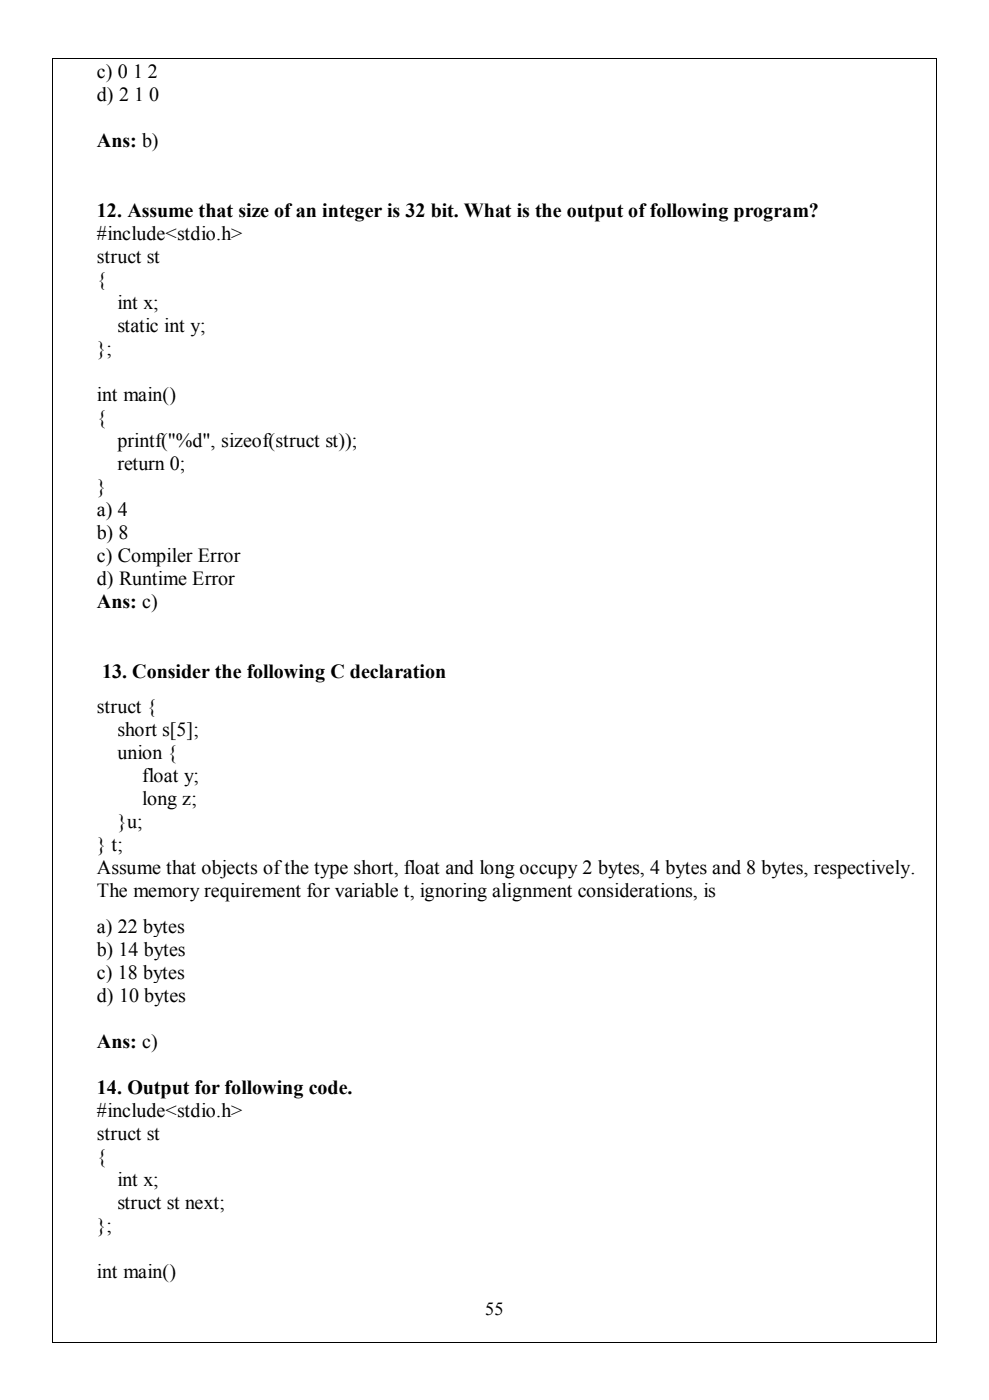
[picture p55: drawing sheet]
<svg xmlns="http://www.w3.org/2000/svg" width="209mm" height="296mm" viewBox="0 0 209 296" stroke-linecap="round" stroke-linejoin="round" font-family="sans-serif">
<defs><g id="words">
<g font-size="4.2">
<text x="20.5" y="16.5">c) 0 1 2</text>
<text x="20.5" y="21.3">d) 2 1 0</text>
<text x="20.5" y="31.1">Ans: b)</text>
<text x="20.5" y="45.9">12. Assume that size of an integer is 32 bit. What is the output of following program?</text>
<text x="20.5" y="50.7">#include&lt;stdio.h&gt;</text>
<text x="20.5" y="55.6">struct st</text>
<text x="20.5" y="60.5">{</text>
<text x="24.8" y="65.3">int x;</text>
<text x="24.8" y="70.2">static int y;</text>
<text x="20.5" y="75">};</text>
<text x="20.5" y="84.8">int main()</text>
<text x="20.5" y="89.7">{</text>
<text x="24.8" y="94.5">printf(&quot;%d&quot;, sizeof(struct st));</text>
<text x="24.8" y="99.4">return 0;</text>
<text x="20.5" y="104.3">}</text>
<text x="20.5" y="109.2">a) 4</text>
<text x="20.5" y="114">b) 8</text>
<text x="20.5" y="118.9">c) Compiler Error</text>
<text x="20.5" y="123.7">d) Runtime Error</text>
<text x="20.5" y="128.7">Ans: c)</text>
<text x="21.6" y="143.3">13. Consider the following C declaration</text>
<text x="20.5" y="150.7">struct {</text>
<text x="24.8" y="155.6">short s[5];</text>
<text x="24.8" y="160.5">union {</text>
<text x="30.1" y="165.3">float y;</text>
<text x="30.1" y="170.2">long z;</text>
<text x="20.5" y="180">} t;</text>
<text x="24.8" y="175.1">}u;</text>
<text x="20.5" y="184.8">Assume that objects of the type short, float and long occupy 2 bytes, 4 bytes and 8 bytes, respectively.</text>
<text x="20.5" y="189.7">The memory requirement for variable t, ignoring alignment considerations, is</text>
<text x="20.5" y="197.2">a) 22 bytes</text>
<text x="20.5" y="202.1">b) 14 bytes</text>
<text x="20.5" y="207">c) 18 bytes</text>
<text x="20.5" y="211.8">d) 10 bytes</text>
<text x="20.5" y="221.6">Ans: c)</text>
<text x="20.5" y="231.4">14. Output for following code.</text>
<text x="20.5" y="236.2">#include&lt;stdio.h&gt;</text>
<text x="20.5" y="241">struct st</text>
<text x="20.5" y="245.9">{</text>
<text x="24.8" y="250.8">int x;</text>
<text x="24.8" y="255.7">struct st next;</text>
<text x="20.5" y="260.5">};</text>
<text x="20.5" y="270.3">int main()</text>
</g>
<text font-size="3.9" x="102.6" y="278">55</text>
</g></defs>
<g fill="#000">
<path d="M11.1 12.2h.2v.2h-.2z" fill-rule="evenodd"/>
<path d="M11.1 12.2h.2v.2h-.2z" fill-rule="evenodd"/>
<path d="M197.8 12.2h.2v.2h-.2z" fill-rule="evenodd"/>
<path d="M197.8 12.2h.2v.2h-.2z" fill-rule="evenodd"/>
<path d="M11.1 283.8h.2v.2h-.2z" fill-rule="evenodd"/>
<path d="M11.1 283.8h.2v.2h-.2z" fill-rule="evenodd"/>
<path d="M197.8 283.8h.2v.2h-.2z" fill-rule="evenodd"/>
<path d="M197.8 283.8h.2v.2h-.2z" fill-rule="evenodd"/>
</g>
<path d="M11.2 12.4v271.4M11.3 12.3h186.5M197.9 12.4v271.4M11.3 283.9h186.5" fill="none" stroke="#000" stroke-width=".21"/>
<use href="#words"/>
</svg>
